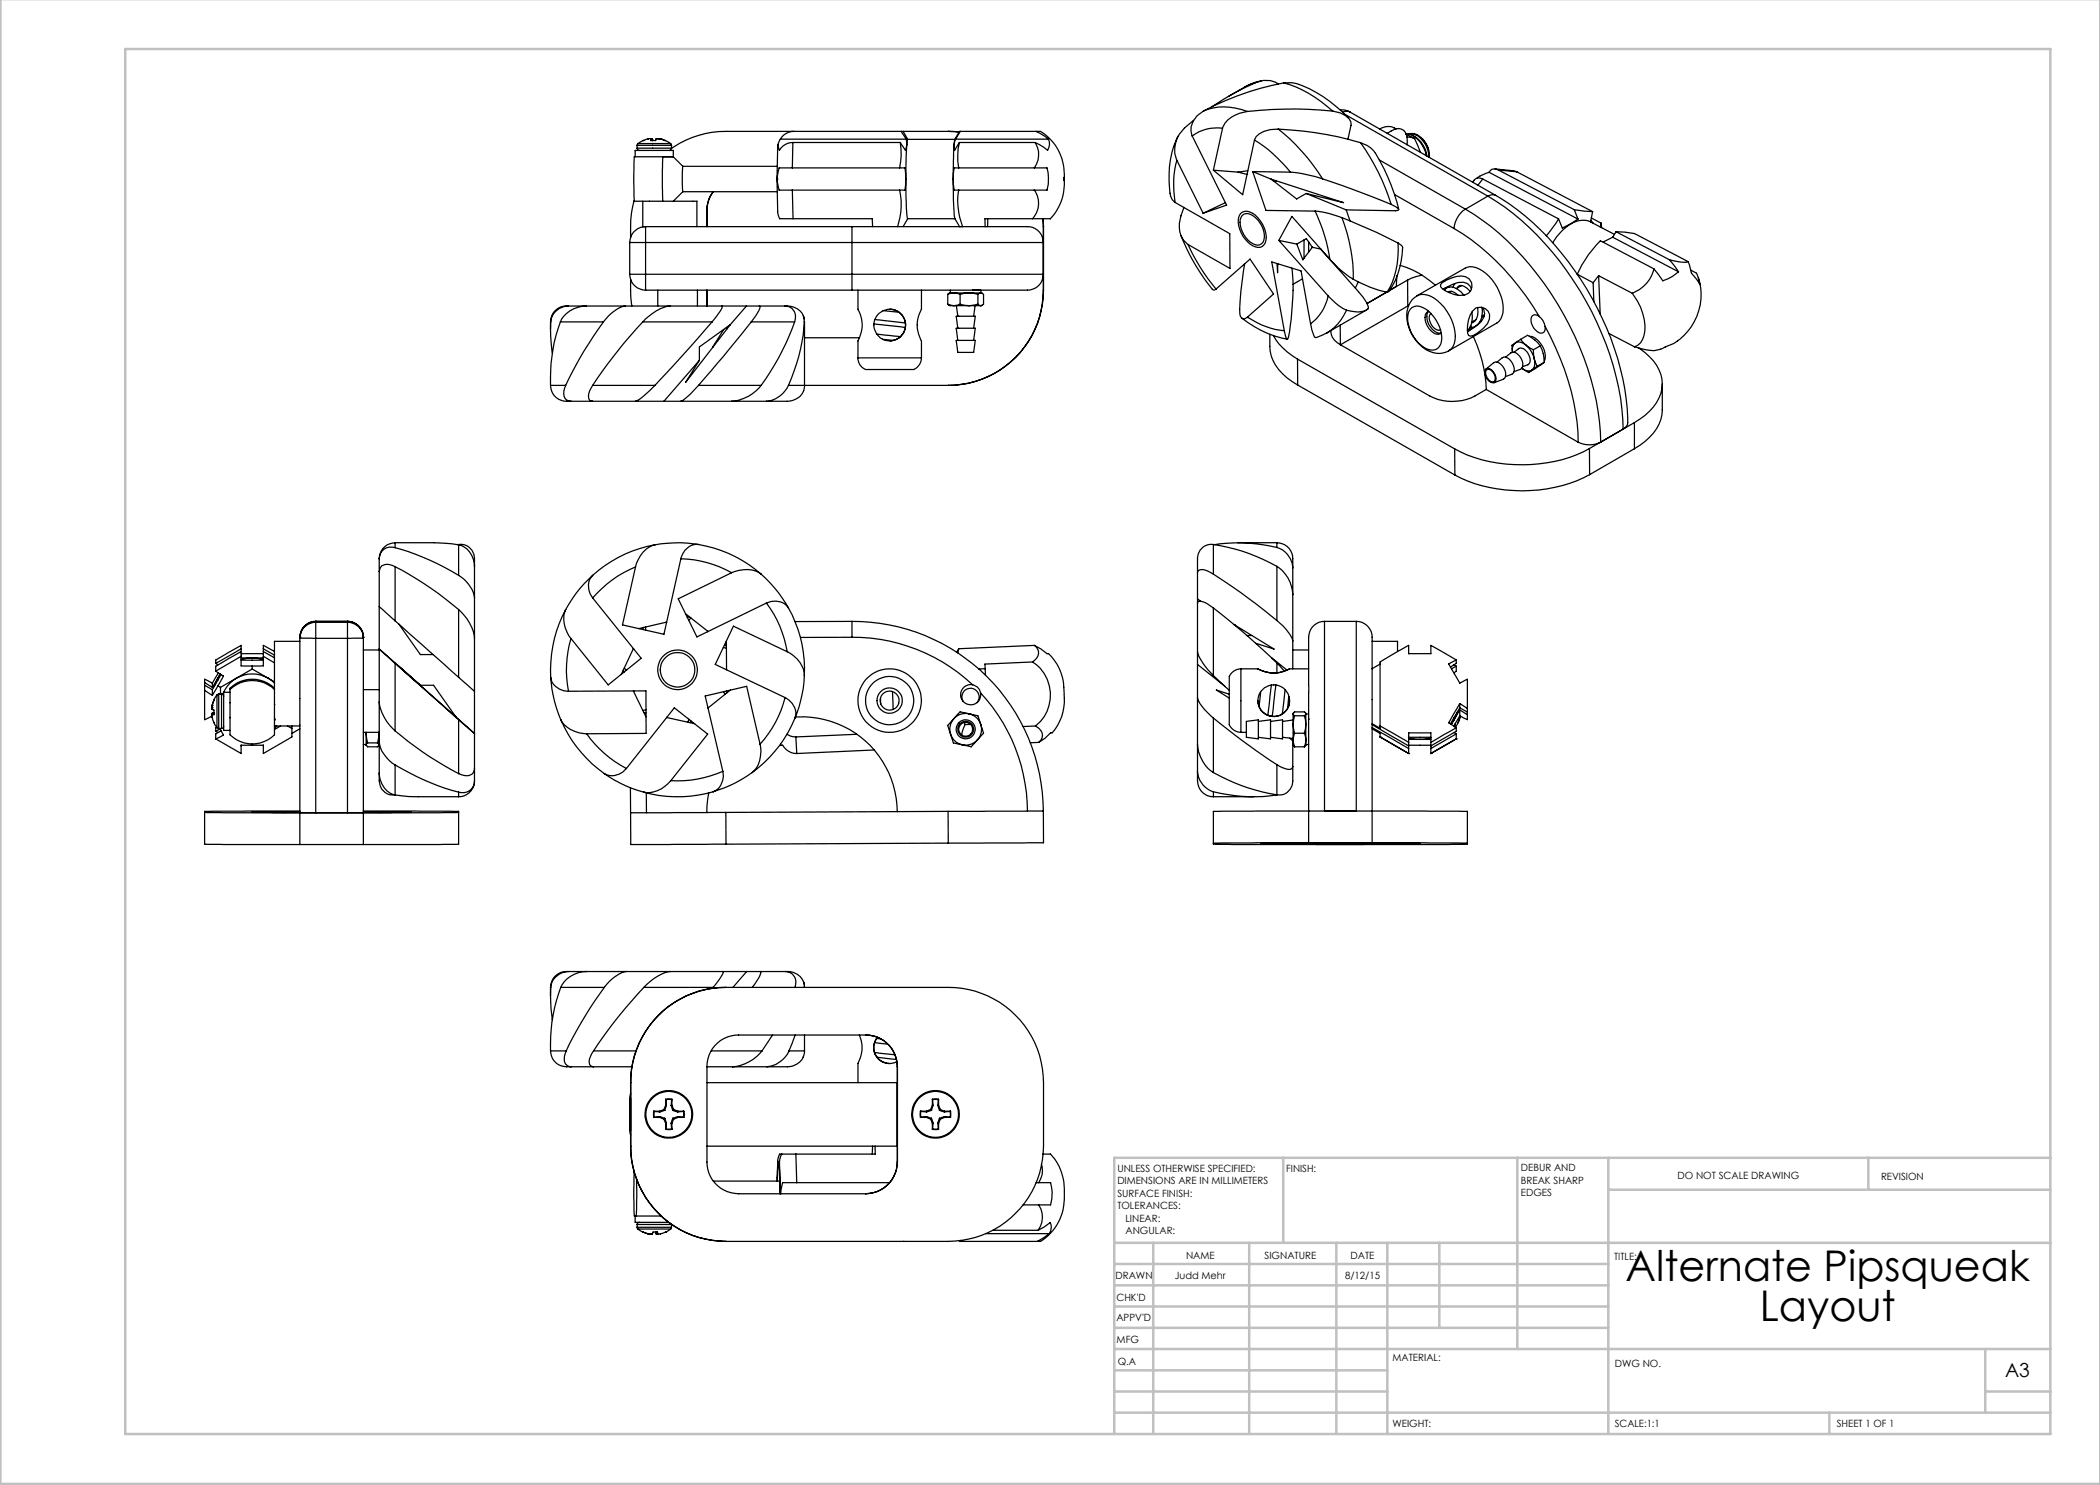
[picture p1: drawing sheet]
<svg xmlns="http://www.w3.org/2000/svg" width="420mm" height="297mm" viewBox="0 0 420 297" stroke-linecap="round" stroke-linejoin="round" font-family="sans-serif">
<defs><g id="words">
<g font-size="8.5">
<text x="325.1" y="256.2">Alternate Pipsqueak</text>
<text x="352" y="264.3">Layout</text>
</g>
<text font-size="3.9" x="401" y="275.4">A3</text>
<g font-size="2">
<text x="223.5" y="234.4">UNLESS OTHERWISE SPECIFIED:</text>
<text x="223.5" y="236.9">DIMENSIONS ARE IN MILLIMETERS</text>
<text x="223.5" y="239.4">SURFACE FINISH:</text>
<text x="257.2" y="234.4">FINISH:</text>
<text x="304.2" y="234.3">DEBUR AND</text>
<text x="304.2" y="236.8">BREAK SHARP</text>
<text x="304.2" y="239.3">EDGES</text>
<text x="335.5" y="235.8">DO NOT SCALE DRAWING</text>
<text x="376.2" y="236">REVISION</text>
<text x="223.5" y="241.9">TOLERANCES:</text>
<text x="225.1" y="244.4">LINEAR:</text>
<text x="225.1" y="246.9">ANGULAR:</text>
<text x="237.2" y="251.8">NAME</text>
<text x="252.9" y="251.7">SIGNATURE</text>
<text x="270.1" y="251.7">DATE</text>
<text x="223.1" y="255.9">DRAWN</text>
<text x="235" y="255.9">Judd Mehr</text>
<text x="269" y="255.7">8/12/15</text>
<text x="322.8" y="252">TITLE:</text>
<text x="223.3" y="260.1">CHK'D</text>
<text x="223.3" y="264.2">APPV'D</text>
<text x="223.3" y="268.6">MFG</text>
<text x="223.5" y="272.9">Q.A</text>
<text x="278.5" y="272.3">MATERIAL:</text>
<text x="323" y="273.4">DWG NO.</text>
<text x="278.5" y="285.3">WEIGHT:</text>
<text x="323" y="285.4">SCALE:1:1</text>
<text x="367.4" y="285.4">SHEET 1 OF 1</text>
</g>
</g></defs>
<g fill="none" stroke="#c0c0c0" stroke-width=".5">
<path d="M.1 -.1v296.9h419.9M25 9.8h385.1v277h-385.1zM256.6 231.6v17M303.5 231.6v38.2M321.7 231.6v55.2M321.7 237.9h88.4M373.7 231.6v6.3M410.1 231.6h-187.3v55.2M222.8 248.6h187.3M222.8 257.1h98.9M222.8 252.8h98.9M230.6 248.6v38.2"/>
<path d="M249.8 248.6v38.2M267.3 248.6v38.2M277.5 248.6v38.2M287.9 248.6v17M222.8 265.6h98.9M222.8 261.3h98.9M222.8 278.3h54.7M222.8 274.1h54.7M222.8 269.8h187.3M397.1 278.3h13M397.1 269.8v12.7M222.8 282.5h187.3"/>
<path d="M365.9 282.5v4.3"/>
</g>
<g fill="none" stroke="#000" stroke-width=".25">
<path d="M249 17.4l-3.3 1.9M251.2 16.5a52.4 52.4 0 0 0-8.8 4.8M251.2 16.5a4.3 4.3 0 0 1 4.5 .3M251.2 16.5l-2.2 .9M252.2 16.2l-1.1 .2-2.1 1M256.8 16.6a10.3 10.3 0 0 1 6.5 1.9 28.5 28.5 0 0 1 6.3 5M256.8 16.6a24 24 0 0 1 9.8 5.6M256.8 16.6a56.9 56.9 0 0 0-16.1 5.6M127 31.4v-1.3h7.7v1.3M127.4 29.6l.2 .4 .3 .1M127.4 29.1h6.9M127.4 29.6h6.9"/>
<path d="M127.4 29.1v.5M127.6 28.7l-.2 .4M127.6 28.7h6.5M128.6 28.1l-1 .6M128.6 28.1h.1M130.1 27.7l-1.5 .4M130.1 27.7l.1 .1M130.1 27.7h.1M130.2 27.7h.1M130.2 27.7l.3 .1M130.2 27.8l.1 .3M130.2 27.7v.1"/>
<path d="M130.5 27.8h.1M130.5 27.8v.3v-.3M130.5 27.8l.1 .3M131.5 27.7l-.2 .1a.74 .74 0 0 1-1 .3h-.1v-.3M131.5 27.7h.1M131.5 27.7l1.6 .4M131.6 27.7h.1M131.7 27.7l.4 .1M131.7 27.7h.1M132.1 27.8l1 .3M132.1 27.8h.1M132.5 31.4h2.2"/>
<path d="M132.5 31.4h-5.6l-.1 3.6 .1 5.2h12.5v5.1M132.5 31.4v8.8M133.1 28.1l1 .6M134.1 28.7l.2 .4M134.3 29.6l-.2 .4-.3 .1M134.3 29.1v.5M134.7 31.4l1.9 1.9M136.6 33.3l-.1 1.3 .1 3.7M136.6 38.3l-1.9 1.9M136.6 38.3h18.9M136.6 33.3h18.9M155.4 35.8h.1"/>
<path d="M155.4 35.8l.4 2.2h2.7M155.4 35.8l.1 6.5 .2 .9 .2 .5h2.7M155.6 28.9l-.2 6.9M156.1 27.8l-.5 1.1M156.1 27.8h25.2M158.5 33.6h22.5l.2 2.2M158.5 33.6h-2.7l-.4 2.2M158.5 38l.1 5.7M158.6 28.5a3.1 3.1 0 0 0-2.7 1.6l-.3-1.2M158.6 28.5h21.5M158.6 28.5l-.1 5.1M158.7 26.3a3.1 3.1 0 0 0-2.6 1.5"/>
<path d="M179.9 38a13.7 13.7 0 0 1-.4 7.3M180.1 28.5a13.1 13.1 0 0 1-.2 5.1M180.1 28.5l1 1.6 .3-1.2M180.2 26.3h-35a19.2 19.2 0 0 0-10.9 3.4M180.2 26.3l1.1 1.5M180.2 26.3h.4l.9 1.6M180.7 26.3h9l2.1 .1-2.2-.1M181.2 35.8l.1 5.5 .2 2.4M181.2 35.8l-.2 2.2h-22.5M181.3 27.8l.1 1.1M181.4 28.9l-.2 6.9M181.5 27.9l-.1 1"/>
<path d="M181.5 27.9h9.5M190.6 35.8l.3 7.4 .1 .5 .9 1.6h.6M190.6 35.8l.2 2.2h16.1M190.8 28.9l-.2 6.9M191.1 27.8l-.3 1.1M191.1 27.8h18.6M191.7 38a14.1 14.1 0 0 0 .8 7.3M191.9 28.5a13.1 13.1 0 0 0-.2 5.1M191.9 28.5l-1 1.6-.1-1.2M191.9 28.5h15.1M192.1 26.3h-.2l-.9 1.6-.2 1M192.1 26.3l-1 1.5"/>
<path d="M192.1 26.3h15.1M206.9 38a4.5 4.5 0 0 1-.4 5.7M206.9 33.6h2.5a8.8 8.8 0 0 1 0 4.4h-2.5M206.9 33.6h-16.1l-.2 2.2M207 28.5a4.4 4.4 0 0 1-.1 5.1M207.2 26.3a2.22 2.22 0 0 1 2.2 1 11.4 11.4 0 0 1 3.5 9.7 10.1 10.1 0 0 1-2.8 6.7M207.2 26.3l1.7 .9 .8 .6M209.7 27.8a2.23 2.23 0 0 1-.2 2.3l-.8-.7-1.7-.9M212.8 35.5v.6M234 38.7a2.25 2.25 0 0 0 1 1.8M235.4 32.1a19.1 19.1 0 0 0-.4 8.4M235.4 32.1l5.2 10.5"/>
<path d="M235.4 27.7a19.5 19.5 0 0 0-1.4 11M235.6 27.2l-.2 .4M238.4 27.2l6.9 13.8-4.7 1.6M238.7 24.1a9.1 9.1 0 0 0-3.6 4.5 4.8 4.8 0 0 0 .3 3.5M240.7 22.2a11.4 11.4 0 0 1 8.8 .1M240.7 22.2a4.1 4.1 0 0 0-2.3 4.8v.2M242.7 34l4.9 .4M244.5 25.6a8.2 8.2 0 0 0-6.1 1.6M244.5 25.6l-1.8 8.4M247.6 34.4l1.8 .5M249.5 22.3a5.8 5.8 0 0 0-5 3.3M249.6 34.1l-2 .3"/>
<path d="M250.5 34.3l3.7 1.5M250.5 34.3l7.6 .1M250.5 34.3l2.7 7.8 9.8 .1M250.9 28a28.5 28.5 0 0 1 7.2 6.4M250.9 28l-2.4 10.9-5.8-4.9M254.2 35.8l14.5 4.7-7.5-1.8M254.2 35.8l5.1 4 1.9-1.1M254.5 35.9l-.1 .1M254.6 36.2l.5 .1 .2-.1M255.7 25.8a40.6 40.6 0 0 1 8.8 10M255.7 25.8a69.4 69.4 0 0 1 16.4 2.7M255.7 25.8a5.5 5.5 0 0 0-4.5 1.5l-.3 .7"/>
<path d="M258.1 34.4l2.1 .3 4.3 1.1M261.2 38.7l8 3.3M264.5 35.8l6.2 2.1 7.5 3M266.6 22.2a79 79 0 0 0-17.1 .1M266.6 22.2a4.2 4.2 0 0 1 3.6 2.1v.6l-.6 2.9M268 22h.8l1.2 .4M269 22.9l28.6 16.3M270 22.4a1.64 1.64 0 0 0-1.4 0M270 22.4l29.2 16.7M272.1 28.5a5.7 5.7 0 0 1 3.9 3.7 39.2 39.2 0 0 1 3.8 9.7M272.1 28.5a43.3 43.3 0 0 1 6.1 12.4M275.9 32l17.2 9.8"/>
<path d="M275.9 25.8a3 3 0 0 1 3.3 0M277.4 26.7l.9-.5a1.93 1.93 0 0 1 2.2-.3 1.93 1.93 0 0 1 .9 2.1v1M278.9 38.9l11.9 6.8M281.2 26.8a4.2 4.2 0 0 1 3.5 2.8l.6 1.5M281.2 26.8l1.7 .9M281.4 27.4l1 .1 .5 .2 1.2 2.8M281.7 26.9a1.66 1.66 0 0 1 1.7 0M281.8 26.8a2.65 2.65 0 0 1 2.8 1.4 5.3 5.3 0 0 1 1.2 3.2M282.5 27.1a5.1 5.1 0 0 1 2.9 4.1M283.4 26.9a4.9 4.9 0 0 1 2.5 4.6M284.6 27.8l.5 .7 .6 1.3M296.5 35.8a1.36 1.36 0 0 0-2 .6"/>
<path d="M296.5 35.8l15.2 8M296.5 35.8l-.9 1.2M297.6 39.2a55.3 55.3 0 0 1 19.7 21.1 54.9 54.9 0 0 1 7.3 25.5M297.6 39.2l-4.5 2.6M297.8 34.5l-1.9 .7-.5 .5M297.8 34.5l17.8 9.3M299 33.8l3.9 .4 .5 .2M299.2 39.1a53.5 53.5 0 0 1 19.3 20.6 52.1 52.1 0 0 1 7 25.2l-.9 .9M299.2 39.1a1.63 1.63 0 0 0-1.6 .1M299.7 34a1.3 1.3 0 0 0-1.9 .5M299.7 34l15.2 7.9M299.7 34l3.7 .4"/>
<path d="M303.4 34.4l15.1 7.9M125.9 48.5h3.2M125.9 54.9h3.2M125.9 54.9a3.2 3.2 0 0 0 3.2 3.1M125.9 48.5v6.4M126.1 55.8l.1 3.6 .2 1.8M126.8 40.1a21.7 21.7 0 0 0-.7 7.4M128.6 40.2v5.1h.5M129.1 45.3v3.2M129.1 54.9v3.1M129.1 45.3a3.2 3.2 0 0 0-3.2 3.2M129.1 48.5v6.4"/>
<path d="M129.1 45.3h41.3M129.1 58h41.3M129.1 48.5h41.3M129.1 54.9h41.3M131.6 58v3.2M139.5 58v3.2M141.4 42.2a5.9 5.9 0 0 1 1.2-3.9l-.1 .3a6.1 6.1 0 0 0-1.1 3.6M141.4 42.2v3.1M141.4 58v3.2M141.4 42.2h.1M158.6 43.7h15.8l.1 1.6M170.4 45.3v3.2"/>
<path d="M170.4 45.3h21.9M170.4 54.9h38.2a3.2 3.2 0 0 1-4 3.1h-8.5M170.4 58h24.1M170.4 54.9v3.1M170.4 48.5v6.4M171.6 58v3.8a6.4 6.4 0 0 1 0 6.4v3.4M181.5 43.7h9.5M181.5 43.7l-.9 1.6M184.3 58v3.8M189.5 58.9v2M190.1 58v.6M190.8 58.6l1.2 .3"/>
<path d="M190.8 58.6h3M190.8 58.6l-1.3 .3M190.8 58.6h-.8l-.5 .3M192 58.9v2M192.5 45.3h11.7a5.1 5.1 0 0 1 3.3 .8 2.92 2.92 0 0 1 1.1 2.4h-38.2M193.8 58.6l-1.8 .3M193.8 58.6l1.8 .3M193.8 58.6h2.3M194.5 58h1.6M195.6 58.9v2M196.1 58.6l-.5 .3M196.1 58.6l.6 .3v2l-.6 .2"/>
<path d="M196.1 58.6l.4 .1M196.2 58v.6M197.6 43.7l-.1 1.6M206.5 43.7h3.5M206.5 43.7h-9.5v1.6M208.6 43.7l.1 1.6M208.7 58a19 19 0 0 1-19.1 19.1M208.7 45.3v12.7M208.7 45.3h.1M208.7 58h.1M208.7 58a19.1 19.1 0 0 1-19 19.1h-28.8M235 40.5l11 6.2v7l-8.4-4.8"/>
<path d="M236.2 47.2a40.6 40.6 0 0 0 6.3 10.7l.3 .1 .4-.2M236.8 41.5a7.1 7.1 0 0 0-.5 5.8l.4 .7 .9 .9M237.6 48.9a39.1 39.1 0 0 0 5.6 8.9M243.2 57.8l6.8-6 4.7 7-5.2 4.6M245.1 40.5l-4.5 2.1M248.2 42.6a2.21 2.21 0 0 1 2.9 .5 6 6 0 0 1 2.1 4.9 1.59 1.59 0 0 1-1 1.4 1.59 1.59 0 0 1-1.6-.2 5.8 5.8 0 0 1-2.8-5.8zM248.4 43.1a1.81 1.81 0 0 1 2.6 .4 4.6 4.6 0 0 1 1.6 5 1.62 1.62 0 0 1-2.5-.1 5.4 5.4 0 0 1-2.1-4.5zM248.9 52.8l-.7 5.4a15.3 15.3 0 0 0-.1 5l.5 .5 .3 .1 .6-.4M255.4 52.7l.1 1.8 .1-1.7M255.8 48.1l2.6-4.8 7.6 8.6M255.8 48.1l9.8 11.1M255.8 48.1l3.6 .7"/>
<path d="M258.4 53.6a47.7 47.7 0 0 1-.8 14.2h-.2l-.2-.4-.3-1.3M259.4 48.8l1.2 3.2 1.9-2.5M259.4 48.8l1.9-1.1 1.2 1.8M260.5 55.8l-1.9 1.1M260.8 48v3.6M261.7 48.4v2M262.5 49.5l1.6 .3M263 42.2a34.1 34.1 0 0 1 3 9.7M263 42.2l2.7 .5 2.7 .8M264.1 49.8l7.6 8.5 1.3 1.7a2.48 2.48 0 0 1 .6 1.8 4.1 4.1 0 0 1-3.4 .4l-.9-.1M264.1 49.8h.1M265.6 59.2a9.3 9.3 0 0 1-3.5 5.6"/>
<path d="M265.6 59.2l.8 .7a9.5 9.5 0 0 0 2.9 2.2M266 51.9l2.5 2.4 2.2 1.5M268.4 43.5a33.8 33.8 0 0 1 2.3 12.3M268.4 43.5l6.9 3 4.3 2.1M269.2 42l.8 2.2M270.7 55.8l3.2 1.6 1.9 .7 1.6 .3M271.7 56.4l-.6 1.2M277.4 58.4l-4 2.3M277.7 58.3l-.3 .1M278.2 40.9l1 .5 .6 .5-.7 .3-9.9-.2M279.4 55.1l-.1 2.2-1.4 .8 3.6-2.1M279.6 48.6l.9 .7a15.7 15.7 0 0 1-2.8 9"/>
<path d="M279.6 48.6a16.5 16.5 0 0 1-2.2 9.8M280 53.1h.2a18 18 0 0 1 6.9 3.9M281.5 56l.1 5.2M283.4 59.2a4.8 4.8 0 0 0-1.8 5.7 7.7 7.7 0 0 0 5.7 5.8 4 4 0 0 0 2.4-.5M283.4 59.2l9.6-5.5a3.3 3.3 0 0 1 3.5 .5 9.7 9.7 0 0 1 4.1 8.3 2.93 2.93 0 0 1-1.3 2.1l-9.6 5.6a3 3 0 0 0 1.4-2.9 9.6 9.6 0 0 0-5.5-8.2 2.69 2.69 0 0 0-2.2 .1zM284.4 55l-2.1 .6-.8 .4M288.4 56.6a6.4 6.4 0 0 1 4.7-1.3 1.97 1.97 0 0 1 1.2 2.5 1.97 1.97 0 0 1-2.4 1.3 6.5 6.5 0 0 1-3.8-1.8v-.4zM288.9 58a1.7 1.7 0 0 1 2.6-.2l1.3 1.3M289 57.7v.4M289.7 58.5a1.37 1.37 0 0 1 1.8 .5l.1 .1M289.7 57.5l-.2-.1-.6 .3M290 58.3v.2"/>
<path d="M290.3 58.3l-.5 .2M290.8 45.7a49.2 49.2 0 0 1 17.1 17.6M291.1 56.7l-.5 .8M291.5 57.6a.87 .87 0 0 1 1.3-.3l1.2 1M292.2 57.1v.1M292.3 57.1l-1 .6M293.1 41.8a4.9 4.9 0 0 0-2.3 3.9M293.1 41.8a55.1 55.1 0 0 1 19.6 21.1 54.7 54.7 0 0 1 7.4 25.5M294.3 57.8a2.03 2.03 0 0 0-2.7-1.3l-1.1 .4-1.9 1M311.7 43.8l-2.5 3.4M311.7 43.8l.8 1.8 1.6-.8M314.1 44.8a11.6 11.6 0 0 0-3.5 3.7"/>
<path d="M314.1 44.8a4.2 4.2 0 0 1 4-.4l4.8 2.5M314.9 41.9l3.6 .4M314.9 41.9l.7 1.9M315.6 43.8l-1.5 1M318.3 43.6l1.9 1M318.5 42.3l-.3 1.8 .5 .6M318.6 56.5l.2 3.9M319.7 55.1l.3 7.7M319.7 55.1l6.8 3.6M319.7 55.1l-1.1 1.4M320.2 44.6l-.1 .8M320.2 44.6l.1 .9"/>
<path d="M322.5 47.4l-1.9 1M322.5 47.4l13.2 7M323.2 46.4l3.7 .3 10.7 5.6M323.2 46.4l-.7 1M323.2 46.4l10.7 5.6M326.5 58.7a10.7 10.7 0 0 1 2.3 8.4 2.82 2.82 0 0 1-1.9 2.3M330.8 53.8a6.7 6.7 0 0 1-4.3 4.9M330.8 53.8l1.8 2.4 1.9-.9 1.2-.9M330.8 53.8l-10.7-5.6a21.5 21.5 0 0 0-4.6 6.7l3.1 1.6M333.9 52l1.8 2.4M333.9 52l2.3 .4 1 .1 .4-.2M337.6 52.3l.7 2.3 1.7 2.3-.7-2.3-1.2-.6"/>
<path d="M339.7 55.5a11.4 11.4 0 0 1-4.2 12.7M110.1 77.1a3.4 3.4 0 0 0 4.1 3.2M110.1 77.1h3M110.1 64.4v1.4M110.1 64.4h.1M110.1 64.4v2.9l.4 3.3M112.1 64.4h8.6M112.1 64.4a33.3 33.3 0 0 0-2 12.7M113.1 77.1a2.3 2.3 0 0 0 .3 2.9l.8 .3M113.7 61.2a3.2 3.2 0 0 0-3.6 3.2M113.7 61.2a3.5 3.5 0 0 0-3.6 3.2M113.7 61.2h3.5"/>
<path d="M117.2 61.2a5.7 5.7 0 0 0-5.1 3.2M117.2 61.2h7.9M118.5 77.1h12.5M118.5 77.1a3.5 3.5 0 0 0-.7 2.7l.2 .3 .5 .2M120.7 64.4a74.2 74.2 0 0 0-7.6 12.7M125.1 61.2a7.7 7.7 0 0 0-4.4 3.2M125.1 61.2h8.9M128.6 64.4h13.8M128.6 64.4a98.1 98.1 0 0 0-10.1 12.7M131 77.1a13.5 13.5 0 0 1-3.9 3.2M134 61.2h10.4M134 61.2a8.6 8.6 0 0 0-5.4 3.2"/>
<path d="M139.7 77.1a13.4 13.4 0 0 1-3.5 3.2M139.7 77.1h12.5M139.9 72.1l-7.1 8.2M142.4 64.4l-11.4 12.7M144.4 61.2a6.7 6.7 0 0 1-2 3.2M144.4 61.2h7.5M144.7 65.9l-2.1 3.6M145.3 65.5v.4M146 64.9l-8.9 11.6 2.8-4.4M146 64.9l-6.1 4.5v2.7M149.3 61.2l-3.3 3.7M150.2 64.4l-5.6 6.9-4.9 5.8"/>
<path d="M150.2 64.4h8.7M151.9 61.2l.1 .2-.3 .8-1.5 2.2M151.9 61.2h5.1M152.2 77.1a8.1 8.1 0 0 1-5.9 3.2M157 61.2a2.2 2.2 0 0 1 1.9 3.2M157 61.2a3.3 3.3 0 0 1 3.9 3.2M157.7 77.1a5.5 5.5 0 0 1-4.4 3.2M157.7 77.1h3.2M158.9 64.4a50.9 50.9 0 0 1-6.7 12.7M160.7 63.1l.2 .7M160.9 64.4a36.2 36.2 0 0 1-3.2 12.7M160.9 64.4h.1"/>
<path d="M160.9 77.1v.5a3.4 3.4 0 0 1-4.1 2.7h-3.5M160.9 64.3v12.8M160.9 67.6h11M171.6 71.6a2.2 2.2 0 0 0 2.6 2.3h6.7a2.91 2.91 0 0 0 2.7-.6l.6-1 .1-.7M171.6 71.6h12.7M174.8 64.8l6.2 .7M175 63.9l6.1 .7M175.3 66.8l4.8 .5M176.5 67.8l2.1 .3M176.6 62.1l3.2 .4M177.9 61.8a3.2 3.2 0 0 1 3.2 3.2 3.2 3.2 0 0 1-3.2 3.2M184.3 61.8a6.6 6.6 0 0 0 0 6.4"/>
<path d="M184.3 68.2v3.4M189.5 60.9l1.3 .2M189.5 60.9l.5 .2h.8M190.8 61.1h3M191.2 68.1h3.9l-.4 2.4h-3.1zM191.3 61.1l.3 2.1M191.6 65.6l-.4-2.4h3.9l-.4 2.4M191.6 68.1l-.4-2.5h3.9l-.4 2.5M192 60.9l1.8 .2M192 60.9l-1.2 .2M193.8 61.1h2.3M195 61.1l-.3 2.1"/>
<path d="M195.6 60.9l-1.8 .2M195.6 60.9l.5 .2M196.5 61l-.4 .1M248.4 63.6a20.6 20.6 0 0 0 9.1 4.2M249.5 63.4a16.2 16.2 0 0 0 7.4 2.7M254 66.8a9.4 9.4 0 0 0 1.1 6.2 12.2 12.2 0 0 0 4.4 4M254.7 67.1a12.4 12.4 0 0 0 4.8 4.7M259.5 71.8l31.4 18M259.5 71.8v5.2M259.5 77l31.5 18M262.1 64.8l.5 1.8 .4 .9 2.3-.9M262.1 64.8l-1.9-10.6-5.8-1.8 2.5 13.7"/>
<path d="M265.4 66.6h.1M266.2 66.1a2.9 2.9 0 0 0 1.8 2.8l18 10.3a9.9 9.9 0 0 0 9 0l2.3-1.3M269.3 62.1a9.7 9.7 0 0 1-3.9 4.5M273.3 62l-7.9 4.6M281.6 61.2l-13.5 7.8-.1-4M281.7 61.1l-.1 .1M282.3 61.6a2.64 2.64 0 0 1 3.2 .5 6.9 6.9 0 0 1 2.6 6.7 1.87 1.87 0 0 1-2.6 1 6.9 6.9 0 0 1-3.8-7.4zM286.2 62.7a2.21 2.21 0 0 0 .8 3.1 .91 .91 0 0 0 1.1 .2M288.3 66.6a1.44 1.44 0 0 1-2.2-.5 3.3 3.3 0 0 1-.9-3.5l.5-.3a2.93 2.93 0 0 0 .8 3.6 1.83 1.83 0 0 0 1.8 .7M293.6 66l.2 .1M294.4 62.4a4.1 4.1 0 0 1-.9 3.7M294.5 62.2a1.96 1.96 0 0 1 2.8-.3 1.96 1.96 0 0 1 .2 2.8 7.3 7.3 0 0 1-3.4 2.5l-.4-.1a5.8 5.8 0 0 1 .8-4.9z"/>
<path d="M294.6 67.3a26.1 26.1 0 0 1 2.7 10.6M294.8 64.2h.1M295.2 64l-.8 .4M295.5 61.5a2.86 2.86 0 0 1-.9 3l-.3 .1M295.9 64.4h.3M296.3 61.5a1.88 1.88 0 0 1 0 2.7l-.7 .7-2.1 1.4 .9-.8-.3-.3M296.4 61.6a3.3 3.3 0 0 1-2.1 3.9h-.4M296.8 63.2l-.5 .3M296.9 63l-.5 .2M297.2 73.8l1.6-1.3a1.32 1.32 0 0 1 1.7 .7 1.88 1.88 0 0 1 .2 2.6l-1.9 .7M297.3 73.8a1.88 1.88 0 0 1 1.9 2.3 .9 .9 0 0 1-.9 .5 .9 .9 0 0 1-.8-.7 1.68 1.68 0 0 1-.2-2.1zM297.3 74a1.15 1.15 0 0 1 1.6 1 .96 .96 0 0 1-.3 1.4 1.82 1.82 0 0 1-1.3-2.4z"/>
<path d="M297.3 77.9l18.3 10.5M299.4 72.4l1.1-.9a1.31 1.31 0 0 1 1.7 .7 2.13 2.13 0 0 1 .4 2.5l-1.5 .6M301.1 71.4l1.1-.8a1.6 1.6 0 0 1 2 1 1.64 1.64 0 0 1-.1 2.3l-1.3 .4M302.5 69l.6-.4-.4 .4-.2 .5v.9zM302.8 70.4l.9-.7a1.33 1.33 0 0 1 1.8 .7 1.79 1.79 0 0 1 .1 2.6l-1.1 .3M303.1 68.6a1.76 1.76 0 0 1 2.1 .4M304.1 67.9l1.4-.8 1.5 .9 1 1.2M304.1 67.9l1.1 1.1M304.1 67.9l-1 .7M304.3 73.6l1.4 .9M304.4 73.7a1.83 1.83 0 0 0 2 .3M305.2 69a5.2 5.2 0 0 1 1.6 2.8"/>
<path d="M305.2 69l1.5 1M305.9 67.2a4.2 4.2 0 0 1 3.1 4.6l-.1 .4M306.4 74l-.7 .5M306.7 70l.1 1.8M306.8 71.8l.6 1.5M306.8 71.8a2.07 2.07 0 0 1-.4 2.2M307.4 73.3l-1 .7M307.9 63.3a3.1 3.1 0 0 1 1.1 2M307.9 63.3a.94 .94 0 0 0-1.2-.3 .94 .94 0 0 0-.5 1.2 2.78 2.78 0 0 0 2 2.4 .93 .93 0 0 0 .8-1.3M308 69.2l.6 1.5 .3 1.8M308 69.2l-1.3 .8M308.9 72.5l-3.2 2"/>
<path d="M308.9 72.5l-1.5 .8M309 65.3a50.7 50.7 0 0 1 6.6 23.1M321.7 66.7l5.2 2.7M327.7 69.6a9.8 9.8 0 0 1 4.7 6.2 8 8 0 0 1-3.4 7.3l-2.1 1.4M332.5 76.8v5.1a8.1 8.1 0 0 1-3.5 6.4l-2.1 1.4M335.5 68.2l-.8 .5-1.6 .7a5.5 5.5 0 0 1-5.1 .3l-1.1-.3M114.2 80.3h4.3M118.5 80.3h8.6M127.1 80.3h9.1M136.2 80.3h10.1M146.3 80.3h7M290.9 89.8l.1 5.2"/>
<path d="M315.6 88.4a5.1 5.1 0 0 0 4.5 0M317.9 89.7a29.9 29.9 0 0 1-27 .1M317.9 89.7v5.2M317.9 94.9a29.9 29.9 0 0 1-26.9 .1M324.6 85.8l-4.5 2.6M326.9 84.5l-9 5.2M326.9 84.5v5.2M326.9 89.7l-9 5.2M75.8 114.3v7.1M79 108.5a3.2 3.2 0 0 0-3.2 3.2v2.6M79 113.3v10.9M79 113.3a67.4 67.4 0 0 1 12.7 8.6"/>
<path d="M79 113.3a2.75 2.75 0 0 0-2.7-.1l-.3 .4-.2 .7M79 109.5a50.3 50.3 0 0 1 12.7 5.6M79 109.5a2.34 2.34 0 0 0-3.2 2.3M79 108.5h7.9l4.8 .5M79 108.5v1M91.5 108.9a2.73 2.73 0 0 1 3.4 2.9v1.6M91.7 109v6.1M91.7 109a4.3 4.3 0 0 1 3.2 4.4M91.7 115.1a6.6 6.6 0 0 1 3.2 4.5M94.9 113.4v6.2M94.9 119.6v8.1M118.5 115.1l-.7 .7a24.6 24.6 0 0 0-4.7 6.1"/>
<path d="M118.5 115.1a3.4 3.4 0 0 0 0 4.5M118.5 119.6l9.7 12.1-6.6 5.3-7.4-9.3M127.1 113.4a23 23 0 0 0-8.6 6.2M131 109a24.8 24.8 0 0 0-12.5 6.1M131 109a5.6 5.6 0 0 0-3.9 4.4M136.2 111.8a21.9 21.9 0 0 1 10.1 2.7M136.2 111.8l-3.4 15.1-8.3-1.9 2.6-11.6M139.7 108.9l-1.1-.1a26.1 26.1 0 0 0-7.6 .2M139.7 108.9a25.3 25.3 0 0 1 12.5 5.9M139.7 108.9a3.4 3.4 0 0 0-3.5 2.9M146.3 114.5a6.5 6.5 0 0 1 5.5 0l.4 .3M146.3 114.5l-10.7 5.3 3.8 7.6 13.9-6.8"/>
<path d="M152.2 114.8l1.9 1.8 1.6 2 2 3M239.5 114.5l.1-.2a1.22 1.22 0 0 1 1.4-.3l1.7 .8M239.5 114.5v6.1M239.5 119.8l.6 .5M242.7 114.8a122.1 122.1 0 0 1 12.7 9.3M242.7 108.9v5.9M242.7 108.9a36.4 36.4 0 0 1 12.7 4.4M242.7 108.9a3 3 0 0 0-3.2 3.6v2M242.9 108.9a30.7 30.7 0 0 1 12.5 .6M247.6 108.5h7.8M255.4 108.5a3.4 3.4 0 0 1 3.2 4.2v.9M255.4 113.3v10.8"/>
<path d="M255.4 113.3a6.9 6.9 0 0 1 3.2 5.6M255.4 109.5a4.5 4.5 0 0 1 3.2 4.1M255.4 108.5v1M258.6 118.9v9.3M258.6 113.6v5.3M40.9 138.1l1.6 1M40.9 136.5l1.6 1M42.5 137.9l-1.6-.8v6.8l1.5-.7M42.5 136.6l-1.6-.7v1.1M42.5 136.6v.9M42.5 137.9v1.2M43.1 134.2l1.6 1-1.1 2"/>
<path d="M43.1 132.7l.5 .3M43.4 139l-.6 .9-.4 1.2M43.4 139h.1M43.4 139v6.5M43.6 137.2l.5 .3M43.6 137.2l-1.1 1.9M43.6 135.6l-.7 1.6M43.6 135.6l-1.1 1.9M43.6 134.6l-1.1 2M43.7 138.8l-.3 .2M43.7 138.8h.1M43.7 138.8v6.9"/>
<path d="M43.7 138.8h.6M44 134.8l-.4 .8M44.1 134.8l-.5 .8M44.1 137.5v1.3M44.2 134.9l-1.7 3M44.3 138.8l.3 .2 .1 .3M44.3 138.8h.1M44.3 138.8v6.9M46 138.5h-1.3v7.6h1.3M46 137.9a6.4 6.4 0 0 1 8.9 0M48.2 131.3v1.9h2.2M48.2 132h4.5"/>
<path d="M48.2 130.3l-5.1 2.9v1M48.2 131.6h2.2M48.2 129.7l-5.1 3M48.2 130.7h4.5M48.2 131.3v-2.2l-5.1 2.9v.7M48.2 131.3l-5.1 2.9M50.4 133.2v.6M50.4 131.6l-2.2 .3M50.4 131.6l2.3 .3M50.4 131.6h2.3M50.4 133.8l-6.3 3.7M50.4 133.8l3.2 1.8"/>
<path d="M52.7 131.3v1.9h-2.3M52.7 130.3l2.2 1.3M52.7 129.7l2.2 1.4M52.7 131.3l2.2 1.3M53.6 135.6a6.4 6.4 0 0 0-9.1 3.3M53.6 135.6l1.3 1M53.6 135.6l1.3 .8M54.9 130.3l-2.2-1.2v2.2M60 127.5v17.5M60 128.3h-5.1v18.7a6.3 6.3 0 0 1-8.9 0v-9.3a6.4 6.4 0 0 1 8.9 0M60 127.5h.1M63.1 124.3a3.2 3.2 0 0 0-3.1 3.2"/>
<path d="M63.1 124.5a3 3 0 0 0-3.1 3.1l3.1 .1M63.1 124.5v3.2M63.1 127.7v34.9h-3.1M63.1 124.3h.1M63.1 124.5h6.4M63.1 124.3h6.4M63.1 127.7h6.4M63.1 124.3v.2M69.5 124.3a3.2 3.2 0 0 1 3.2 3.2M69.5 124.5v3.2M69.5 124.5a3.1 3.1 0 0 1 3.1 3.1l-3.1 .1M69.5 127.7v34.9h3.2"/>
<path d="M69.5 124.3h.1M69.5 124.3v.2M72.7 127.5h.1M72.7 130h3.1M72.7 137.9h3.1M72.7 127.5v41.4M75.8 129.9v10.5M75.8 129.9l3.2 2.8M75.8 121.4l3.2 2.8M75.8 121.4v8.5M75.8 129.8l15.4 13.6M79 132.7v13.5"/>
<path d="M79 132.7l12.7 11.2M79 124.2l12.7 11.3M79.8 124.8l4.3 6.1h2.5M84.1 137.1h2.6l4.5 6.3M91.7 121.9v13.6M91.7 121.9a9 9 0 0 1 3.2 5.8M91.7 135.5l3.2 2.8M94.9 127.7v10.6M94.9 138.3v8.5M110.1 135.5l.3 2.3 .5 2.5 1.2 3.6M110.1 135.5a3.4 3.4 0 0 0 3.6 2.8M113.1 121.9a5.8 5.8 0 0 0 1.1 5.8"/>
<path d="M113.1 121.9a25.6 25.6 0 0 0-3 13.6M113.7 138.3l15.5-.1v8.5l-11.9 .1M114.2 127.7a22.3 22.3 0 0 0-.5 10.6M124.6 134l.2 .4M124.8 133.6l.5 .4M126.6 129.8h.2M126.7 138.2l2.5 5.2M126.7 129.7l-2.5 5.2M126.8 138.2l-.1 .1M128.7 125.5l-.2 .4M129.1 125.4v.6M133.2 124.4l.1 .1"/>
<path d="M133.2 124.5h.1M133.3 124.4l-5.6 1.3M137.1 122.8l4.5 3.5M137.9 123.4l-.5 .1M138.2 123.6l-.5 .4M141.5 126.3v.1M144.7 129.5l.6 .1M144.7 138.3l.3 .6M144.9 128.9l.4 .3M145.3 128.2v5.7M145.3 138.2v.4M145.3 133.9h-.1"/>
<path d="M146.1 138l-4.5 3.6M153.3 120.6a21.9 21.9 0 0 1 4.1 9.7M153.3 120.6a3.4 3.4 0 0 1 4.4 1M157 139.5a21.9 21.9 0 0 1-5 9.3M157 139.5a3.4 3.4 0 0 1 2 4.1M157.4 130.3a5.8 5.8 0 0 1 3.5 4.8M157.4 130.3l-10.7-5.1-3.6 7.7 13.9 6.6M157.7 121.6a24.8 24.8 0 0 1 3.2 13.5M160.9 135.1a25.4 25.4 0 0 1-1.9 8.5M170.4 127.5a35 35 0 0 1 24.1 9.4M170.4 124.3v3.2M170.4 124.3a38.1 38.1 0 0 1 38.3 37.9"/>
<path d="M170.4 124.3h-11.4M170.4 127.5h-10.3M176.1 139.6v1.2M178.5 138.3l.1 3.6M191.7 129.7l-.1 .9M191.7 129.7l-.3 .8M194.5 136.9a1.95 1.95 0 0 1 1.6 1.7M194.5 136.9a2.02 2.02 0 0 0-2.4 1.9 2.02 2.02 0 0 0 2.1 2.1 2.02 2.02 0 0 0 1.9-2.3M196.1 138.6a35 35 0 0 1 9.4 23.6M197 133.7l-1.2 .1M197 133.7l.1 1.3M206.5 132.4a7.9 7.9 0 0 1 .6 12.8"/>
<path d="M206.5 132.4l-9.5 .4v.9M206.9 129.1a1.87 1.87 0 0 1-.4 3.3M206.9 129.1l1.3 .7 1.2 .9h.3M206.9 129.1l-15.2 .6M209.7 130.7a10.9 10.9 0 0 1 3.1 8.5 9.6 9.6 0 0 1-2.5 7.4h-.2l-1.1 1-1.2 .9M239.5 120.6v9.7M239.5 120.6l.1-.3a4.2 4.2 0 0 1 3.1 1.3M239.5 130.3a9.8 9.8 0 0 0 3.2 4.8M239.5 139.5v9.3M239.5 139.5a9.1 9.1 0 0 0 3.2 4.1M239.5 130.3v9.2M239.5 132.9l5.6 4.4"/>
<path d="M242.7 121.6v13.5M242.7 121.6a143.2 143.2 0 0 1 12.7 11M242.7 135.1l3.2 3M245.9 138.8l-2.6-.8 2.6 1.6M246.8 124.9h.1M246.8 124.9l8 4.9-3.7-1.1M248.2 133.8a2.22 2.22 0 0 0-2.3 2.5v7.2a2.24 2.24 0 0 0 .6 2.3l1 .6 .7 .1M248.2 133.8v12.7M248.2 133.8h3.4M249.4 127.1h1M251.6 133.8a6.2 6.2 0 0 0 6.3 0M251.6 133.8a6.3 6.3 0 0 0 6.3 0"/>
<path d="M252.1 138.4l-.3 2.8M254.3 137l-.7 6M254.3 131.5l3.1 2.5M255.2 137l-.8 6.3M255.4 132.6l1.5 1.6M255.4 124.1a9.1 9.1 0 0 1 3.2 4.1M255.4 132.6v2M257 137.9l-.5 4.9M257.8 139.3l-.3 2.3M257.9 133.8h3.8M258.6 130h3.1M258.6 128.2v5.6"/>
<path d="M264.9 124.3a3.3 3.3 0 0 0-3.2 3.9v34M264.9 124.3v37.9M264.9 124.3h6.4M271.3 124.3a3.3 3.3 0 0 1 3.1 3.9v5.5M271.3 124.3v37.9M274.4 128.3h5.1v2M274.4 133.7v28.5M276 132.8l-1.6 .9M290.8 133l.5 .2M291.3 132l-5.1-2.9v1.6h-4.5v-1.6l-5.7 3.3v12.8M291.3 132l-1.6 .8 2.3 3.8 1.5-.7v5.8M291.3 132v.7l-1.2 .7"/>
<path d="M291.3 133.2l-1 .6M291.3 133.2v1l-.5 .3M42.4 143l.2 1.1 .8 1.4M42.4 141.5h.1M42.4 142.9h.1M42.4 142.9v.1M42.4 141v.9M42.4 141.1v.4M42.4 142.7h.1M42.4 142.7v.2M42.4 141.9l.4 .1v.9h-.4M42.4 141.9h.1"/>
<path d="M42.4 141.1h.1M42.8 140l-.4 1M42.8 142.5l-.4 .2M42.8 142.8l-.4 .1M42.8 142.6l-.4 .1M43.1 147.8l5.1 2.9v-1.7M43.1 146.3l.5 .2M43.4 145.4l-.3 .2v.7M43.4 145.5l.3 .2M43.7 145.7h.6M43.9 145.7l.8 1.3-1.6 .8M44 145.8l-.9 .5"/>
<path d="M44.2 146.2l-1.1 .6v1M44.7 145.3v.2l-.4 .2M46 143.5v.1M48.2 149h2.2M48.2 149v.2M50.4 149h2.3M50.4 148.8v.2M52.7 149v.2M54.9 143.5l.1 .5M54.9 140.9h.1M54.9 143.9l.1 .1M54.9 145.2h5.1"/>
<path d="M55.1 145.2l-.2 .1M55.4 145.2l-.5 .5M56.1 145.2l-1.2 .7M57.5 145.2l.9 .5M58.4 145.7v1.7l-5.7 3.3v-1.7M58.4 145.2v.5M60 145v23.9M60 145.8l-1.6 .9M72.7 148.9h.5M72.7 146.5h3.1M73.2 146.8l.3 1.8M73.2 146.8v2.2"/>
<path d="M73.2 149l.3 .4h2l.3-.4M73.2 149l.1 .1M73.3 146.5l-.1 .3M73.5 148.6l-.3 .4M73.5 148.6h2M75.5 148.6l.3 .4M75.8 146.5v.3zM75.8 146.8l-.3 1.8M75.8 146.8v2.2M75.8 149l-.1 .1M75.8 147.7h.1M75.8 140.4a9 9 0 0 0 3.2 5.8"/>
<path d="M75.8 148.5a6.9 6.9 0 0 0 3.2 4.5M75.8 154.6a4.6 4.6 0 0 0 3.2 4.4M75.8 148.5v6.1M75.8 154.6a3.7 3.7 0 0 0 1.6 4.1l.5 .2 1.1 .1M75.8 140.4v8.1M79 146.2a68.8 68.8 0 0 0 12.7 8.5M79 153a49.6 49.6 0 0 0 12.7 5.4M79 153v6M79 159l2.7 .3h10M91.2 143.4l3.7 3.3M91.7 143.9l3.2 2.9M91.7 143.9v10.8"/>
<path d="M91.7 158.4v.9M94.9 156.2a3.2 3.2 0 0 1-3.2 3.1M94.9 146.8v6.9M94.9 153.7a1.47 1.47 0 0 1-2 1.4l-1.2-.4M94.9 156.1a2.34 2.34 0 0 1-3.2 2.3M94.9 153.7v2.4M112.1 143.9a5.8 5.8 0 0 0 5.2 2.9M112.1 143.9a25.6 25.6 0 0 0 8.8 10.8M117.3 146.8a22.6 22.6 0 0 0 8 6.9M120.9 154.7l1.9 1.3 2.3 1.2 3.7 1.2M125.3 153.7a3.4 3.4 0 0 1-4.4 1M125.3 153.7l9.6-12.1 6.6 5.2-7.3 9.3"/>
<path d="M126.1 157.5l.1 11.4 19-.1M128.8 142.5l.4 .1M129.2 142l-.6 .1M129.3 158.6v4M133.3 143.5l5.6 1.2M133.4 143.4v.1M134.2 156.1a5.8 5.8 0 0 1-5.4 2.3M137.8 143.9l-.3 .5M138.3 144.2l-.3 .3M141.6 141.5l.1 .1M141.7 158.6l-.3 3.9M142.6 158.4a25.3 25.3 0 0 1-13.8 0"/>
<path d="M144.6 154.3a22.5 22.5 0 0 1-10.4 1.8M144.6 154.3a3.5 3.5 0 0 1-2 4.1M150.4 154.5l-2.1 1.4a25.2 25.2 0 0 1-5.7 2.5M152 148.8a6.1 6.1 0 0 1-1.6 5.7M152 148.8l-2.7-11.5-8.3 1.9 3.6 15.1M156.1 148.8v.2h.4a3.3 3.3 0 0 0 2.8 1.7M157.4 146.9l.7 .3 1.1 .2M159 143.6a24.9 24.9 0 0 1-8.6 10.9M159.1 143.4a19.1 19.1 0 0 1 20.4 18.9M159.2 147.4l.1 3.3M171.3 146.9l-12.1 .5M174.8 150l-15.5 .7"/>
<path d="M190.1 146.8a3.2 3.2 0 0 0 2.4 2.2M190.1 146.8l.6 1.8 1.8 .4M190.8 143.7a3.3 3.3 0 0 0-.7 3.1M190.8 143.7l-1.3 1.4 .6 1.7M192.7 140.3a1.73 1.73 0 0 1 .4-2.3 1.73 1.73 0 0 1 2.3 .2 1.73 1.73 0 0 1 0 2.3M192.9 144.5l.1 .4M193 144.9l-.7 2.1M193.8 142.8a3.1 3.1 0 0 1 2.3 2.1M193.8 142.8a3.2 3.2 0 0 0-3 .9M193.8 142.8l1.8 .4 .5 1.7M193.8 142.8l-1.8-.4-1.2 1.3M194.1 144.9h-1.1"/>
<path d="M195.5 148a3.3 3.3 0 0 1-3 1M195.5 148l-1.3 1.4-1.7-.4M196.1 144.9a3 3 0 0 1-.6 3.1M196.1 144.9l.6 1.7-1.2 1.4M207.1 145.2a1.87 1.87 0 0 1 1.3 1.4 1.87 1.87 0 0 1-.6 1.9M207.1 145.2l-2.5 .1M207.8 148.5l-1.7 .1M239.5 154.3v.9a3.5 3.5 0 0 0 3.2 4.1M239.5 148.8a7.4 7.4 0 0 0 3.2 5.7M239.5 154.3a4.6 4.6 0 0 0 3.2 4.1M239.5 148.8v5.5M242.7 143.6v10.9"/>
<path d="M242.7 143.6a140.4 140.4 0 0 0 12.7 9.3M242.7 154.5a37.6 37.6 0 0 0 12.7 4.5M242.7 158.4a32.3 32.3 0 0 0 12.7 .6M242.7 158.4v.9M242.7 159.3h8.1M248.2 146.5h1.1M249.3 144.3l2.4-.3v3.8l-2.4-.3zM251.6 140.2a3.2 3.2 0 0 0 3.2 3.1 3.2 3.2 0 0 0 3.1-3.1M251.7 144.3l2.4-.3v3.8l-2.4-.3M254.1 144.3l2.4-.3v3.8l-2.4-.3M255.4 152.9l1.1 .6a1.67 1.67 0 0 0 2 .1l.1-.3M255.4 152.9v6.1"/>
<path d="M256.5 147.5l2.1 .2M257.9 147.6l.7 .6M258.6 153.3v1.6a5.4 5.4 0 0 1-.5 2.9 2.56 2.56 0 0 1-2.7 1.2M258.6 147.7v5.6M258.6 144.9l.3 1.7M258.6 144.9v3.1M258.6 142.8l.3 .4M258.6 142.8v2.1M258.6 148l.3 1.4M258.6 142.8l.3-.4h2l.3 .4M258.6 148v.3a.96 .96 0 0 0 .3 1.1M258.6 144l-2.1 .3"/>
<path d="M258.7 142.6l-.1 .2M258.9 143.2l-.3 1.7M258.9 146.6l-.3 1.4M258.9 146.6h2M258.9 143.2h2M258.9 149.4h2M260.9 143.2l.3 1.7M260.9 146.6l.3 1.4M261.1 142.6l.1 .2M261.2 144.9l-.3 1.7M261.2 144.9v3.1M261.2 142.8l-.3 .4"/>
<path d="M261.2 142.8v2.1M261.2 148l-.3 1.4M261.2 148v.3a.96 .96 0 0 1-.3 1.1M261.2 148.9h.5M261.2 142.8h.5M261.7 143.7l.1 .2M274.4 144.9l7.3 4.3M274.4 145.5l7.3 4.2M274.4 144.7l1.6 1v-.5M274.4 145.8l1.6 .9v.7M276 145.2l5.7 3.3M276 147.4h.1"/>
<path d="M276 147.4l5.7 3.3M281.7 147.6l2.3 .3M281.7 148.5v-1.9h4.5v1.9M281.7 147.5h4.5M281.7 147.9h2.3M281.7 149h4.5M281.7 150.7h.1M281.7 148.5v2.2M284 147.9h2.2M286.2 150.7h.1M286.2 148.5v2.2M286.2 147.6l-2.2 .3"/>
<path d="M290.8 146.5l.5 .3M290.8 143.9l-.6 .9M290.8 143.9l-.5 1M291 144.7v.8M291.3 145.6l-5.1 2.9M291.3 145.6v.7l-5.1 2.9M291.3 146.8l-5.1 2.9M291.3 147.8h.1M291.3 147.8l-5.1 2.9M291.3 146.8v1M291.5 142.3l-.7 1.6M292 140.7l1.5 1"/>
<path d="M292 140.7l-2.3 3.9 1.6 1M292 141.6l-1.9 3.2M292 143.2l-1.2 2M292 142l-1.2 1.9M292 140.7v.9M292 142v1.2M292 141.6l1.5 .8M292 142l1.5 .9M292 143.5h.1M292 143.4l-.4 1.1-.5 .9M292 143.5v-.3v.3M292 143.5l-.4 1"/>
<path d="M293.5 141.7v2.2l-1.5-.7M40.9 162.5l19.1 .1M56.8 162.3l-6.4 .1v.1h6.4M56.8 162.5h3.2M56.8 162.3h3.2M56.8 162.3v.2M60 162.2l-19.1 .1v6.5l19.1 .1M60 168.9h12.7M60 162.6h12.7M72.7 162.2l19 .1v6.5l-19 .1M72.7 162.5h3.1M72.7 162.3h3.1"/>
<path d="M75.8 162.3l6.4 .1v.1h-6.4M75.8 162.3v.2M91.7 162.5l-19 .1M145.2 162.5l-19.1 .1M145.2 162.5v6.3M189.6 162.3l.1 6.3M189.6 162.3l-44.4 .2M189.7 168.6l-44.5 .2M208.7 162.2l-19.1 .1M208.7 162.2v6.4h-19M258.6 168.7h-6.4v.1l6.4 .1M258.6 168.9h19"/>
<path d="M258.6 168.7h19M258.6 168.7v.2M261.7 168.6h-19M261.7 162.2l-19 .1v6.5h50.8v-6.5l-19.1-.1M261.7 168.6h12.7M261.7 162.2v6.4M261.7 162.2h12.7M263.3 168.9h9.5zM263.3 168.7h9.5zM274.4 168.6h19.1M274.4 162.2v6.4M277.6 168.7h6.4v.1l-6.4 .1"/>
<path d="M277.6 168.7v.2M110.1 197.5v1.7M110.1 197.5h.1M110.1 197.5l.1 4.3 .3 2.1M112.1 197.5h8.8M112.1 197.5a33.1 33.1 0 0 0-2 12.7M113.7 194.3a3.2 3.2 0 0 0-3.6 3.2M113.7 194.3a3.6 3.6 0 0 0-3.6 3.2M113.7 194.3h3.6M117.3 194.3a5.8 5.8 0 0 0-5.2 3.2M117.3 194.3h8M120.9 197.5a80.7 80.7 0 0 0-7.7 12.7"/>
<path d="M125.3 194.3a7.7 7.7 0 0 0-4.4 3.2M125.3 194.3h8.9M128.8 197.5a94.1 94.1 0 0 0-10.1 12.7M128.8 197.5h13.8M134.2 194.3a8.7 8.7 0 0 0-5.4 3.2M134.2 194.3h10.4M142.6 197.5l-.1 .2M144.6 194.3a2.08 2.08 0 0 1-.7 1.5l-1.3 1.7M144.6 194.3h7.4M145.2 197.5a19 19 0 0 0-19 19M149.3 194.3l-2.7 3.2M152 194.3l.2 .2-.3 .8-1.5 2.2"/>
<path d="M152 194.3h5M157 194.3a2.2 2.2 0 0 1 2 3.2M157 194.3a3.3 3.3 0 0 1 3.9 3.2M160.7 196.4l.2 .6M160.9 197.3v.2M110.1 210.2a3.4 3.4 0 0 0 4.1 3.2M110.1 210.2h3.1M113.2 210.2a2.36 2.36 0 0 0 .3 2.9l.7 .3M114.2 213.4h4.5M118.7 213.4h7.7M118.7 210.2l-.4 .6a2.23 2.23 0 0 0-.2 2.4l.6 .2M118.7 210.2h8.5"/>
<path d="M125.9 219.7v6.4M125.9 219.7h.2M126.1 216.5a19 19 0 0 1 19.1-19h44.5a19.1 19.1 0 0 1 19 19v12.7a19.2 19.2 0 0 1-19 19.1h-44.5a19.1 19.1 0 0 1-19.1-19.1M126.1 218.7l-.2 1M126.1 216.5v12.7M126.1 216.5h.1M126.2 216.5v12.7M133.1 219.8h1.3M133.1 219.8v1.2M133.1 219.8l.1 .2M133.2 220h1.1M133.2 220l.1 1.1"/>
<path d="M134.3 220l-.1 1.1M134.4 219.8v1.2M134.4 219.8l-.1 .2M141.4 216.5h38.1M141.4 213.4h5.1M142.2 210.2h10.2M146.5 213.4h6.9M152.4 210.2a8.5 8.5 0 0 1-5.9 3.2M154.5 207l-2.1 3.2M157.8 210.2a5.5 5.5 0 0 1-4.4 3.2M157.8 210.2h3.1M159 207l-1.2 3.2"/>
<path d="M160.6 211.4a4 4 0 0 1-4.1 2h-3.1M160.9 210.2l-.2 1.3M160.9 207v3.2M171.9 207a6.3 6.3 0 0 1-.3 5.7v3.8M173.1 207a6.4 6.4 0 0 1 6.4 6.4M174.9 210.5l4.1 .5M174.9 208.5l2.6 .3M175.4 207.7l.7 .1M175.4 211.5l3.8 .4M175.5 207.5a3.2 3.2 0 0 0-.5 3.4 3.2 3.2 0 0 0 2.9 1.8M175.5 207.5a3.1 3.1 0 0 0-.5 3.4 3.1 3.1 0 0 0 2.9 1.8M179.4 212.3l-1.5 .4"/>
<path d="M179.5 213.4h.1M179.5 213.4v19M179.5 213.4a6.4 6.4 0 0 0-6.4-6.4h-25.4a6.3 6.3 0 0 0-6.3 6.4v19a6.4 6.4 0 0 0 6.3 6.4h25.4a6.4 6.4 0 0 0 6.4-6.4M186.5 219.8h1.2M186.5 219.8v1.2M186.5 219.8v.2M186.5 220h1.2M186.5 220l.1 1.1M187.7 220l-.1 1.1M187.7 219.8v1.2M187.7 219.8v.2M125.9 226.1l.2 .9"/>
<path d="M125.9 226.1h.2M126.1 229.2h.1M126.2 229.2a19.1 19.1 0 0 0 19 19.1M126.8 234.4l.1 8.8h5.3M127.3 235.9l-.1 7.3M130.7 222.2v1.3M130.7 222.2h1.2M130.7 223.5h1.2M130.7 222.2l.1 .1M130.8 222.3v1.1M130.8 223.4l-.1 .1M130.8 222.3l1.2 .1"/>
<path d="M131.9 223.5l.9 .3M131.9 222.2l.1 .2M132 223.3l1 .4M132 223.3l-.1 .2M132 223.3l-1.2 .1M132.8 221.9l-.9 .3M132.8 223.8l.3 .9M132.8 221.9l.2 .2M133 222.1l-1 .3M133 223.7l.3 .9M133 223.7l-.2 .1M133.1 225.9h1.3"/>
<path d="M133.1 224.7v1.2M133.1 221l-.3 .9M133.1 221l.2 .1M133.2 225.8h1.1M133.2 225.8l-.1 .1M133.3 221.1l-.3 1M133.3 224.6l-.2 .1M133.3 224.6l-.1 1.2M134.2 221.1l.3 1M134.2 224.6l.2 .1M134.2 224.6l.1 1.2M134.3 225.8l.1 .1"/>
<path d="M134.4 221l.3 .9M134.4 224.7v1.2M134.4 221l-.2 .1M134.5 223.7l-.3 .9M134.5 222.1l1 .3M134.5 223.7l.2 .1M134.7 221.9l.9 .3M134.7 223.8l-.3 .9M134.7 221.9l-.2 .2M135.5 223.3l-1 .4M135.5 223.3l.1 .2M135.5 223.3l1.2 .1"/>
<path d="M135.6 222.2h1.2M135.6 223.5h1.2M135.6 223.5l-.9 .3M135.6 222.2l-.1 .2M136.7 222.3v1.1M136.7 223.4l.1 .1M136.7 222.3l-1.2 .1M136.8 222.2v1.3M136.8 222.2l-.1 .1M141.4 229.2h38.1M142.7 236.2h13.3M155.5 235.6l.2-3.2 .3 3.2"/>
<path d="M155.5 232.2v4v-.6M155.5 232.4h.4M155.5 232.4v3.2M155.9 232.4l.1 3.2M156 235.6v3.2M156 235.6l.1 3.2M156.4 230.8l-.3 .5-.2 1.1M156.4 230.8h2.8M156.4 230.8h-.5l-.4 1.6M159.2 230.8l.1 5.7M159.3 236.5h-2.8l-.4 2.3M159.3 236.5h18.6"/>
<path d="M174.5 229.2l-.1 1.6M175 229.2v1.6h-15.8M179.5 232.4a6.4 6.4 0 0 1-6.4 6.4M179.5 232.4h.1M184.1 222.2v1.3M184.1 222.2h1.2M184.1 223.5h1.2M184.1 222.2l.1 .1M184.2 222.3v1.1M184.2 223.4l-.1 .1M184.2 222.3l1.1 .1M185.3 223.5l.8 .3"/>
<path d="M185.3 222.2v.2M185.3 223.3l1 .4M185.3 223.3v.2M185.3 223.3l-1.1 .1M186.1 221.9l-.8 .3M186.1 223.8l.4 .9M186.1 221.9l.2 .2M186.3 222.1l-1 .3M186.3 223.7l.3 .9M186.3 223.7l-.2 .1M186.5 225.9h1.2M186.5 224.7v1.2"/>
<path d="M186.5 221l-.4 .9M186.5 221l.1 .1M186.5 225.8h1.2M186.5 225.8v.1M186.6 221.1l-.3 1M186.6 224.6l-.1 .1M186.6 224.6l-.1 1.2M187.6 221.1l.3 1M187.6 224.6l.1 .1M187.6 224.6l.1 1.2M187.7 225.8v.1M187.7 221l.4 .9"/>
<path d="M187.7 224.7v1.2M187.7 221l-.1 .1M187.9 223.7l-.3 .9M187.9 222.1l1 .3M187.9 223.7l.2 .1M188.1 221.9l.8 .3M188.1 223.8l-.4 .9M188.1 221.9l-.2 .2M188.9 223.3l-1 .4M188.9 223.3v.2M188.9 223.3l1.1 .1M188.9 222.2h1.2"/>
<path d="M188.9 223.5h1.2M188.9 223.5l-.8 .3M188.9 222.2v.2M190 222.3v1.1M190 223.4l.1 .1M190 222.3l-1.1 .1M190.1 222.2v1.3M190.1 222.2l-.1 .1M207.2 236.5h.6M207.8 236.5h2.3a7.8 7.8 0 0 1 0 4.5h-2.3M208.3 232.9a4.1 4.1 0 0 1-.5 3.6M208.6 230.8h1.4"/>
<path d="M210.1 230.8a11.7 11.7 0 0 1 2.7 9.4 9.7 9.7 0 0 1-4.9 8.1h-.4M127 243.2v1.3h6.7M127.4 245.5l.2 .3M127.4 245.5h6.9M127.4 244.9h6.9M127.4 244.9v.6M127.6 245.8l1 .6M127.6 245.8h6.5M127.9 244.5l-.3 .1-.2 .3M128.6 246.4l1.3 .4h.5a.6 .6 0 0 1 .9-.4h.2l-.1 .4M128.6 246.4l1 .4M129.6 246.8h.1"/>
<path d="M129.6 246.7v.1M129.6 246.8h.5M130.1 246.8h.1M131.1 246.4l.1 .4M131.2 246.4v.4M131.2 246.8h.1M131.2 246.8h.3M131.4 246.4v.4M131.4 246.8h.1M131.5 246.8h.1M132.1 246.8h-.5M132.1 246.8h.1"/>
<path d="M133.1 246.4h.1M133.1 246.4l-1 .4M134.1 245.8l-1 .6M134.3 244.9h.1M134.3 245.5l-.2 .3M134.3 244.9v.6M180.6 248.3h.1M191.8 248.1l.1 .2h.4M192.2 248.1l.1 .2M192.3 248.3h15.2M197.1 246.7h12.8M198.6 246.1h9"/>
<path d="M204.6 241h3.2M207.6 246.1l1.3-.7 1.1-.9a2.26 2.26 0 0 1-.1 2.2M207.8 241a4.4 4.4 0 0 1-.2 5.1M209.9 246.7l-2.4 1.6"/>
<circle cx="177.9" cy="65" r="3.2"/>
<circle cx="135.5" cy="133.9" r="3.5"/>
<circle cx="135.5" cy="134" r="4"/>
<circle cx="177.9" cy="140.1" r="4.8"/>
<circle cx="177.9" cy="140.1" r="1.89"/>
<circle cx="177.9" cy="140.1" r="2.53"/>
<circle cx="177.9" cy="140.1" r="6.4"/>
<circle cx="193.1" cy="145.9" r="1.39"/>
<circle cx="193.1" cy="145.8" r="1.59"/>
<circle cx="193.1" cy="145.9" r="1.92"/>
<circle cx="254.8" cy="140.2" r="3.2"/>
<circle cx="133.8" cy="222.9" r="4.6"/>
<circle cx="133.8" cy="222.9" r="4.8"/>
<circle cx="187.1" cy="222.9" r="4.7"/>
<circle cx="187.1" cy="222.9" r="4.6"/>
</g>
<use href="#words"/>
</svg>
